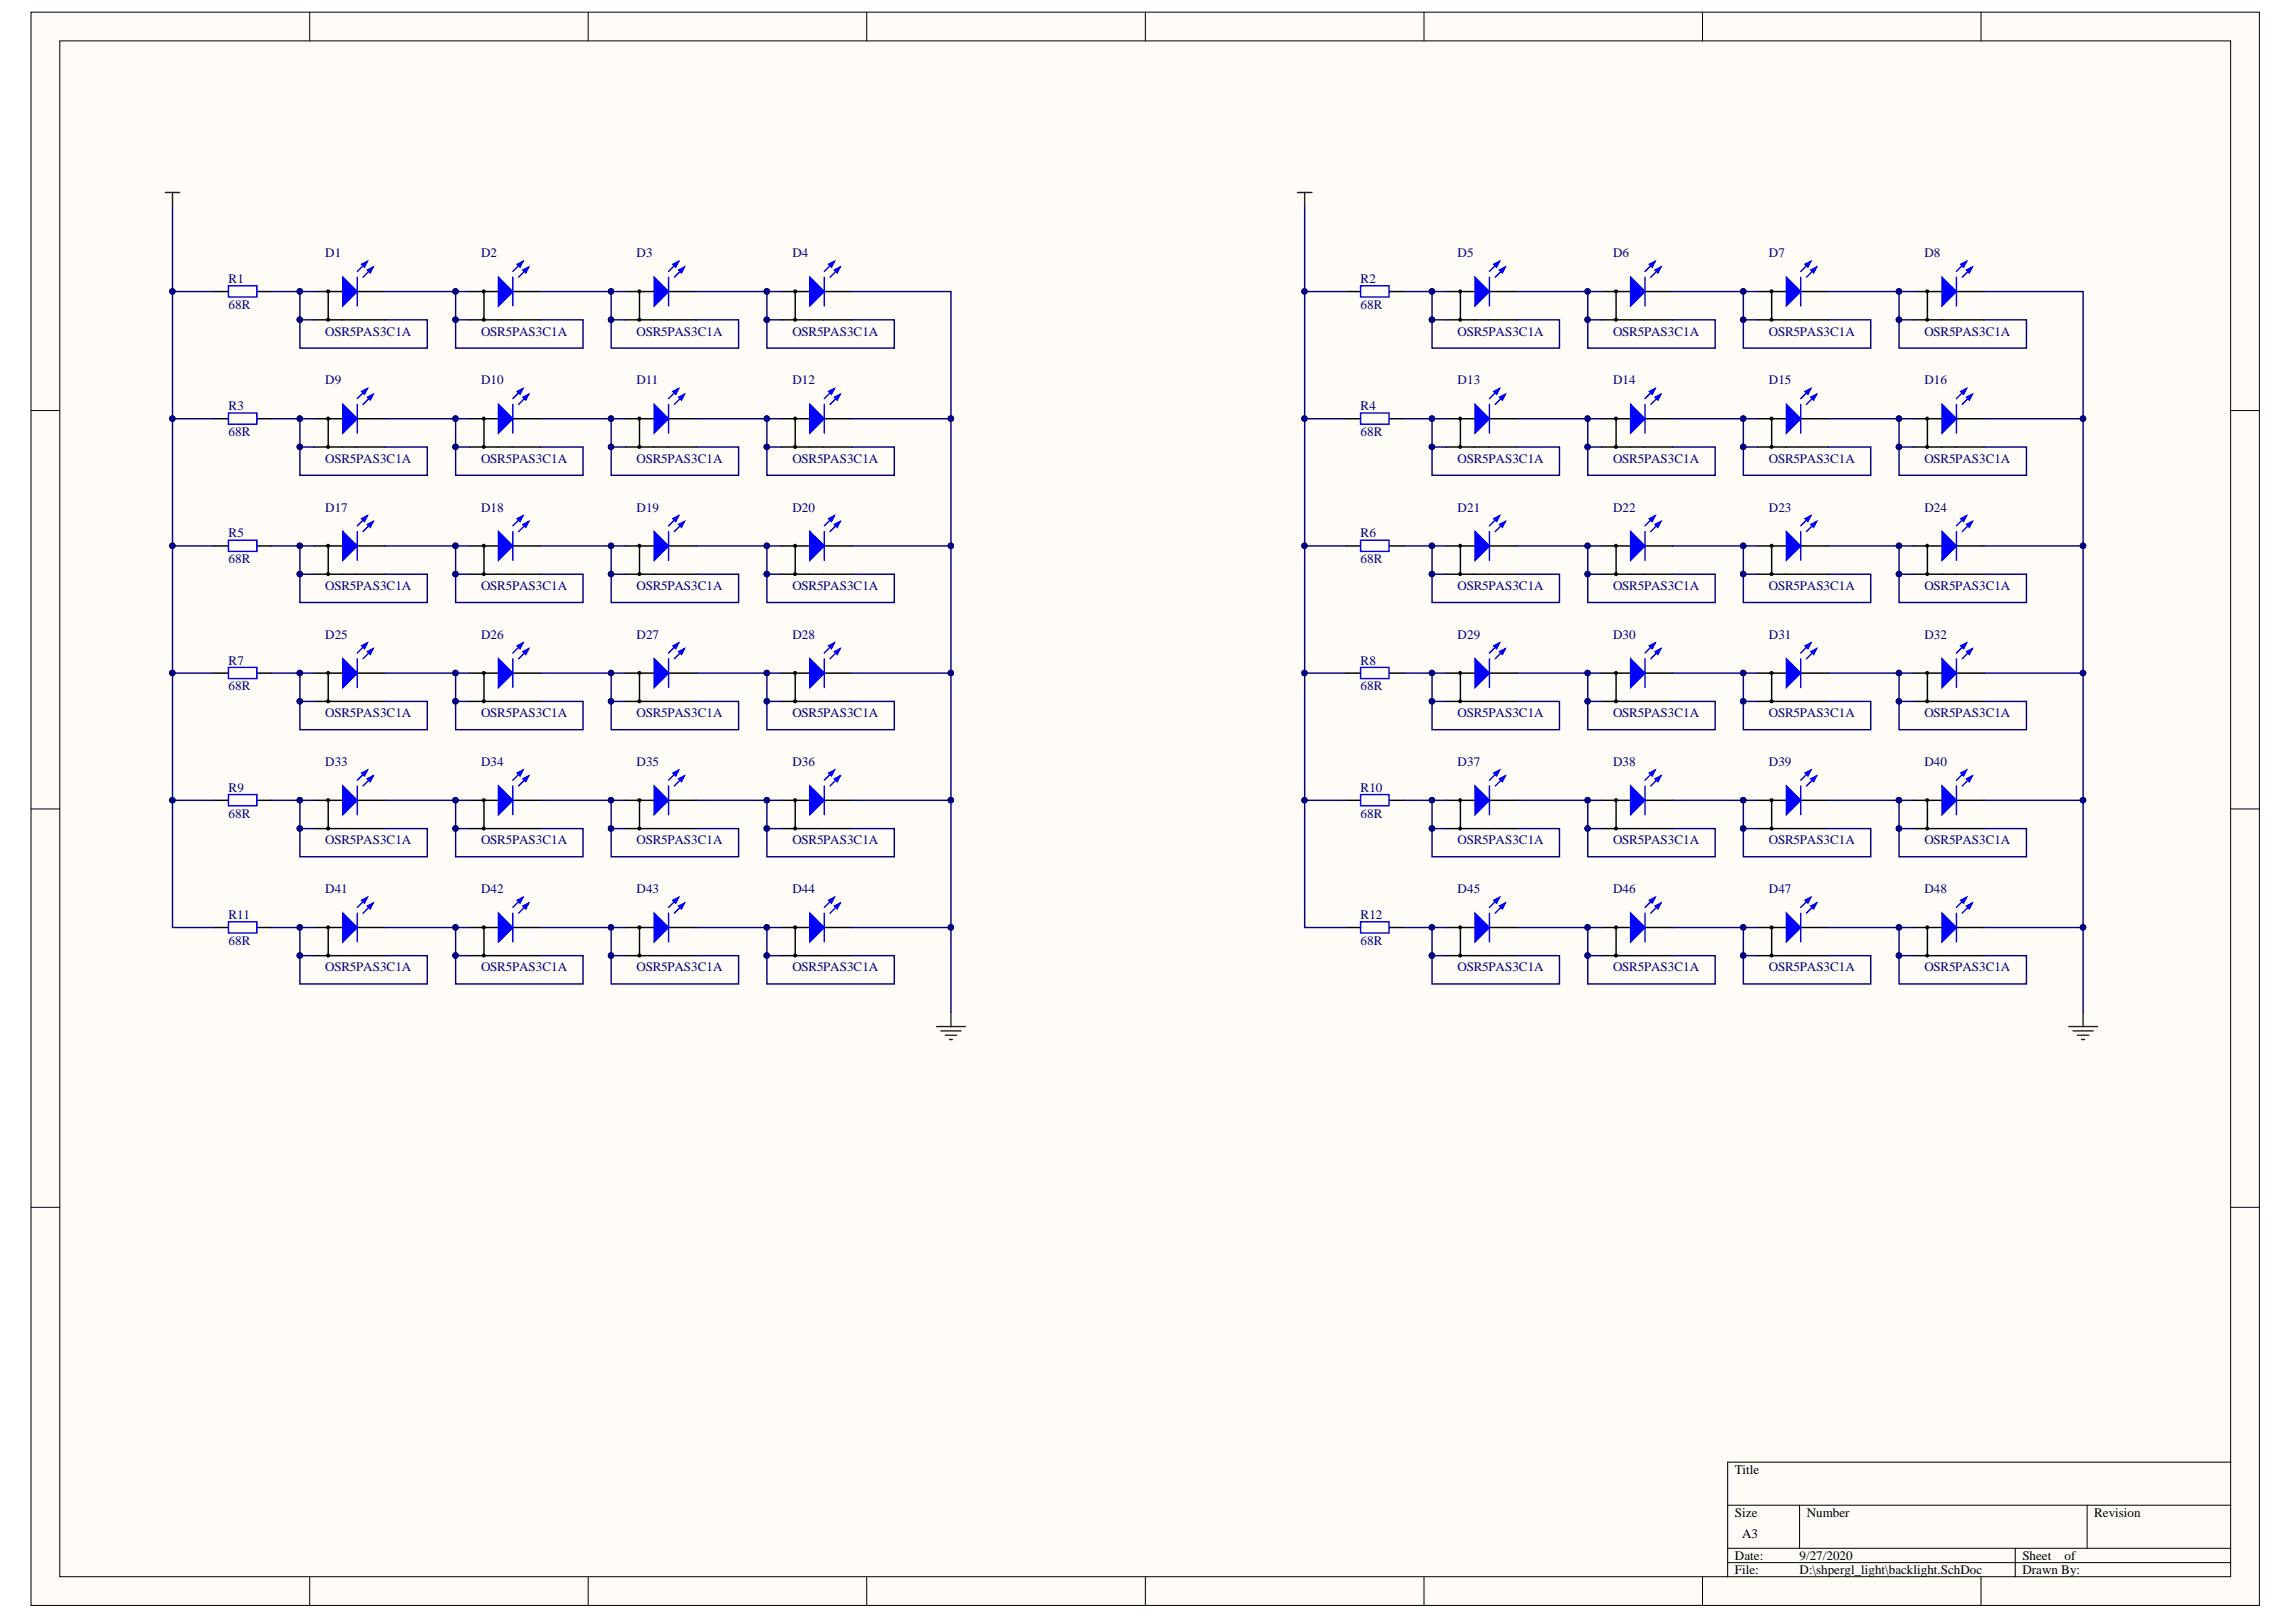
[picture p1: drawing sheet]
<svg xmlns="http://www.w3.org/2000/svg" width="297mm" height="210mm" viewBox="0 0 297 210" stroke-linecap="round" stroke-linejoin="round" font-family="sans-serif">
<defs><g id="words">
<g font-size="1.7" fill="#000080">
<text x="42.1" y="33.3">D1</text>
<text x="62.2" y="33.3">D2</text>
<text x="82.4" y="33.3">D3</text>
<text x="102.5" y="33.3">D4</text>
<text x="188.6" y="33.3">D5</text>
<text x="208.7" y="33.3">D6</text>
<text x="228.8" y="33.3">D7</text>
<text x="249" y="33.3">D8</text>
<text x="29.6" y="40">68R</text>
<text x="29.6" y="36.6">R1</text>
<text x="176" y="40">68R</text>
<text x="176" y="36.6">R2</text>
<text x="42.1" y="43.5">OSR5PAS3C1A</text>
<text x="62.2" y="43.5">OSR5PAS3C1A</text>
<text x="82.4" y="43.5">OSR5PAS3C1A</text>
<text x="102.5" y="43.5">OSR5PAS3C1A</text>
<text x="188.6" y="43.5">OSR5PAS3C1A</text>
<text x="208.7" y="43.5">OSR5PAS3C1A</text>
<text x="228.8" y="43.5">OSR5PAS3C1A</text>
<text x="249" y="43.5">OSR5PAS3C1A</text>
<text x="29.6" y="53.1">R3</text>
<text x="42.1" y="49.8">D9</text>
<text x="62.2" y="49.8">D10</text>
<text x="82.4" y="49.8">D11</text>
<text x="102.5" y="49.8">D12</text>
<text x="176" y="53.1">R4</text>
<text x="188.6" y="49.8">D13</text>
<text x="208.7" y="49.8">D14</text>
<text x="228.8" y="49.8">D15</text>
<text x="249" y="49.8">D16</text>
<text x="29.6" y="56.4">68R</text>
<text x="42.1" y="59.9">OSR5PAS3C1A</text>
<text x="62.2" y="59.9">OSR5PAS3C1A</text>
<text x="82.4" y="59.9">OSR5PAS3C1A</text>
<text x="102.5" y="59.9">OSR5PAS3C1A</text>
<text x="176" y="56.4">68R</text>
<text x="188.6" y="59.9">OSR5PAS3C1A</text>
<text x="208.7" y="59.9">OSR5PAS3C1A</text>
<text x="228.8" y="59.9">OSR5PAS3C1A</text>
<text x="249" y="59.9">OSR5PAS3C1A</text>
<text x="29.6" y="69.5">R5</text>
<text x="42.1" y="66.2">D17</text>
<text x="62.2" y="66.2">D18</text>
<text x="82.4" y="66.2">D19</text>
<text x="102.5" y="66.2">D20</text>
<text x="176" y="69.5">R6</text>
<text x="188.6" y="66.2">D21</text>
<text x="208.7" y="66.2">D22</text>
<text x="228.8" y="66.2">D23</text>
<text x="249" y="66.2">D24</text>
<text x="29.6" y="72.9">68R</text>
<text x="42.1" y="76.4">OSR5PAS3C1A</text>
<text x="62.2" y="76.4">OSR5PAS3C1A</text>
<text x="82.4" y="76.4">OSR5PAS3C1A</text>
<text x="102.5" y="76.4">OSR5PAS3C1A</text>
<text x="176" y="72.9">68R</text>
<text x="188.6" y="76.4">OSR5PAS3C1A</text>
<text x="208.7" y="76.4">OSR5PAS3C1A</text>
<text x="228.8" y="76.4">OSR5PAS3C1A</text>
<text x="249" y="76.4">OSR5PAS3C1A</text>
<text x="42.1" y="82.7">D25</text>
<text x="62.2" y="82.7">D26</text>
<text x="82.4" y="82.7">D27</text>
<text x="102.5" y="82.7">D28</text>
<text x="188.6" y="82.7">D29</text>
<text x="208.7" y="82.7">D30</text>
<text x="228.8" y="82.7">D31</text>
<text x="249" y="82.7">D32</text>
<text x="29.6" y="89.3">68R</text>
<text x="29.6" y="86">R7</text>
<text x="176" y="89.3">68R</text>
<text x="176" y="86">R8</text>
<text x="42.1" y="92.8">OSR5PAS3C1A</text>
<text x="62.2" y="92.8">OSR5PAS3C1A</text>
<text x="82.4" y="92.8">OSR5PAS3C1A</text>
<text x="102.5" y="92.8">OSR5PAS3C1A</text>
<text x="188.6" y="92.8">OSR5PAS3C1A</text>
<text x="208.7" y="92.8">OSR5PAS3C1A</text>
<text x="228.8" y="92.8">OSR5PAS3C1A</text>
<text x="249" y="92.8">OSR5PAS3C1A</text>
<text x="42.1" y="99.1">D33</text>
<text x="62.2" y="99.1">D34</text>
<text x="82.4" y="99.1">D35</text>
<text x="102.5" y="99.1">D36</text>
<text x="188.6" y="99.1">D37</text>
<text x="208.7" y="99.1">D38</text>
<text x="228.8" y="99.1">D39</text>
<text x="249" y="99.1">D40</text>
<text x="29.6" y="105.8">68R</text>
<text x="29.6" y="102.5">R9</text>
<text x="176" y="105.8">68R</text>
<text x="176" y="102.5">R10</text>
<text x="42.1" y="109.3">OSR5PAS3C1A</text>
<text x="62.2" y="109.3">OSR5PAS3C1A</text>
<text x="82.4" y="109.3">OSR5PAS3C1A</text>
<text x="102.5" y="109.3">OSR5PAS3C1A</text>
<text x="188.6" y="109.3">OSR5PAS3C1A</text>
<text x="208.7" y="109.3">OSR5PAS3C1A</text>
<text x="228.8" y="109.3">OSR5PAS3C1A</text>
<text x="249" y="109.3">OSR5PAS3C1A</text>
<text x="29.6" y="118.9">R11</text>
<text x="42.1" y="115.6">D41</text>
<text x="62.2" y="115.6">D42</text>
<text x="82.4" y="115.6">D43</text>
<text x="102.5" y="115.6">D44</text>
<text x="176" y="118.9">R12</text>
<text x="188.6" y="115.6">D45</text>
<text x="208.7" y="115.6">D46</text>
<text x="228.8" y="115.6">D47</text>
<text x="249" y="115.6">D48</text>
<text x="29.6" y="122.3">68R</text>
<text x="42.1" y="125.7">OSR5PAS3C1A</text>
<text x="62.2" y="125.7">OSR5PAS3C1A</text>
<text x="82.4" y="125.7">OSR5PAS3C1A</text>
<text x="102.5" y="125.7">OSR5PAS3C1A</text>
<text x="176" y="122.3">68R</text>
<text x="188.6" y="125.7">OSR5PAS3C1A</text>
<text x="208.7" y="125.7">OSR5PAS3C1A</text>
<text x="228.8" y="125.7">OSR5PAS3C1A</text>
<text x="249" y="125.7">OSR5PAS3C1A</text>
</g>
<g font-size="1.7">
<text x="224.5" y="190.7">Title</text>
<text x="224.5" y="196.3">Size</text>
<text x="233.7" y="196.3">Number</text>
<text x="270.9" y="196.3">Revision</text>
<text x="224.5" y="201.8">Date:</text>
<text x="224.5" y="203.7">File:</text>
<text x="225.4" y="199.1">A3</text>
<text x="232.8" y="201.8">9/27/2020</text>
<text x="232.8" y="203.7">D:\shpergl_light\backlight.SchDoc</text>
<text x="261.6" y="201.8">Sheet</text>
<text x="261.6" y="203.7">Drawn By:</text>
<text x="267.1" y="201.8">of</text>
</g>
</g></defs>
<g fill="#fffcf8" stroke="#000" stroke-width=".13">
<path d="M4 1.6h288.3v206.2h-288.3z"/>
<path d="M7.7 5.3h280.9v198.7h-280.9z"/>
</g>
<g fill="none" stroke="#000" stroke-width=".13">
<path d="M40.1 1.6v3.7M76.1 1.6v3.7M112.1 1.6v3.7M148.2 1.6v3.7M184.2 1.6v3.7M220.3 1.6v3.7M256.3 1.6v3.7M4 53.1h3.7M288.6 53.1h3.7M4 104.7h3.7M288.6 104.7h3.7M4 156.2h3.7"/>
<path d="M288.6 156.2h3.7M223.5 194.8h65.1M232.8 194.8v5.6M270 194.8v5.6M288.6 189.2h-65.1v14.9M40.1 204.1v3.7M76.1 204.1v3.7M112.1 204.1v3.7M148.2 204.1v3.7M184.2 204.1v3.7M220.3 204.1v3.7M223.5 200.4h65.1"/>
<path d="M223.5 202.2h65.1M256.3 204.1v3.7M260.7 200.4v3.7"/>
</g>
<path d="M40.6 37.7h3.7M46.1 37.7h3.7" fill="none" stroke="#000" stroke-width=".19"/>
<path d="M44.4 35.9l1.8 1.8-1.8 1.9z" fill="#00f"/>
<path d="M44.4 35.9l1.8 1.8-1.8 1.9zM47.5 33.8l-1.3 1.3M48.3 34.6l-1.3 1.3" fill="none" stroke="#00f" stroke-width=".19"/>
<path d="M47.5 34.9l.8-.3-.4 .7z" fill="#00f"/>
<path d="M47.5 34.9l.8-.3-.4 .7z" fill="none" stroke="#00f" stroke-width=".19"/>
<path d="M46.8 34.2l.7-.4-.3 .8z" fill="#00f"/>
<path d="M29.6 37h3.6v1.4h-3.6zM46.2 35.9v3.7M46.8 34.2l.7-.4-.3 .8z" fill="none" stroke="#00f" stroke-width=".19"/>
<path d="M27.7 37.7h1.9M33.3 37.7h1.8M42.5 37.7v3.7M60.8 37.7h3.6M66.3 37.7h3.6M40.6 41.4h9.2" fill="none" stroke="#000" stroke-width=".19"/>
<g fill="#000" stroke="#000" stroke-width=".19">
<circle cx="42.4" cy="37.7" r=".17"/>
<circle cx="42.4" cy="41.4" r=".17"/>
</g>
<path d="M64.5 35.9l1.8 1.8-1.8 1.9z" fill="#00f"/>
<path d="M64.5 35.9l1.8 1.8-1.8 1.9zM67.7 33.8l-1.4 1.3M68.4 34.6l-1.3 1.3" fill="none" stroke="#00f" stroke-width=".19"/>
<path d="M67.7 34.9l.7-.3-.4 .7z" fill="#00f"/>
<path d="M67.7 34.9l.7-.3-.4 .7z" fill="none" stroke="#00f" stroke-width=".19"/>
<path d="M66.9 34.2l.8-.4-.4 .8z" fill="#00f"/>
<path d="M66.3 35.9v3.7M66.9 34.2l.8-.4-.4 .8z" fill="none" stroke="#00f" stroke-width=".19"/>
<path d="M62.6 37.7v3.7M80.9 37.7h3.7M86.4 37.7h3.7M60.8 41.4h9.1" fill="none" stroke="#000" stroke-width=".19"/>
<g fill="#000" stroke="#000" stroke-width=".19">
<circle cx="62.6" cy="37.7" r=".16"/>
<circle cx="62.6" cy="41.4" r=".16"/>
</g>
<path d="M84.6 35.9l1.9 1.8-1.9 1.9z" fill="#00f"/>
<path d="M84.6 35.9l1.9 1.8-1.9 1.9zM87.8 33.8l-1.3 1.3M88.5 34.6l-1.3 1.3" fill="none" stroke="#00f" stroke-width=".19"/>
<path d="M87.8 34.9l.7-.3-.3 .7z" fill="#00f"/>
<path d="M87.8 34.9l.7-.3-.3 .7z" fill="none" stroke="#00f" stroke-width=".19"/>
<path d="M87.1 34.2l.7-.4-.4 .8z" fill="#00f"/>
<path d="M86.5 35.9v3.7M87.1 34.2l.7-.4-.4 .8z" fill="none" stroke="#00f" stroke-width=".19"/>
<path d="M82.7 37.7v3.7M101.1 37.7h3.6M106.5 37.7h3.7M80.9 41.4h9.2" fill="none" stroke="#000" stroke-width=".19"/>
<g fill="#000" stroke="#000" stroke-width=".19">
<circle cx="82.7" cy="37.7" r=".17"/>
<circle cx="82.7" cy="41.4" r=".17"/>
</g>
<path d="M104.8 35.9l1.8 1.8-1.8 1.9z" fill="#00f"/>
<path d="M104.8 35.9l1.8 1.8-1.8 1.9zM107.9 33.8l-1.3 1.3M108.7 34.6l-1.3 1.3" fill="none" stroke="#00f" stroke-width=".19"/>
<path d="M107.9 34.9l.8-.3-.4 .7z" fill="#00f"/>
<path d="M107.9 34.9l.8-.3-.4 .7z" fill="none" stroke="#00f" stroke-width=".19"/>
<path d="M107.2 34.2l.7-.4-.3 .8z" fill="#00f"/>
<path d="M106.6 35.9v3.7M107.2 34.2l.7-.4-.3 .8z" fill="none" stroke="#00f" stroke-width=".19"/>
<path d="M102.9 37.7v3.7M40.6 54.2h3.7M46.1 54.2h3.7M101.1 41.4h9.1" fill="none" stroke="#000" stroke-width=".19"/>
<g fill="#000" stroke="#000" stroke-width=".19">
<circle cx="102.9" cy="37.7" r=".17"/>
<circle cx="102.9" cy="41.4" r=".17"/>
</g>
<path d="M44.4 52.3l1.8 1.9-1.8 1.8z" fill="#00f"/>
<path d="M44.4 52.3l1.8 1.9-1.8 1.8zM47.5 50.3l-1.3 1.3M48.3 51l-1.3 1.3" fill="none" stroke="#00f" stroke-width=".19"/>
<path d="M47.5 51.4l.8-.4-.4 .8z" fill="#00f"/>
<path d="M47.5 51.4l.8-.4-.4 .8z" fill="none" stroke="#00f" stroke-width=".19"/>
<path d="M46.8 50.7l.7-.4-.3 .7z" fill="#00f"/>
<path d="M29.6 53.4h3.6v1.5h-3.6zM46.2 52.3v3.7M46.8 50.7l.7-.4-.3 .7z" fill="none" stroke="#00f" stroke-width=".19"/>
<path d="M27.7 54.2h1.9M33.3 54.2h1.8M40.6 57.8h9.2M42.5 54.2v3.6M60.8 54.2h3.6M66.3 54.2h3.6" fill="none" stroke="#000" stroke-width=".19"/>
<g fill="#000" stroke="#000" stroke-width=".19">
<circle cx="42.4" cy="54.2" r=".17"/>
<circle cx="42.4" cy="57.8" r=".17"/>
</g>
<path d="M64.5 52.3l1.8 1.9-1.8 1.8z" fill="#00f"/>
<path d="M64.5 52.3l1.8 1.9-1.8 1.8zM67.7 50.3l-1.4 1.3M68.4 51l-1.3 1.3" fill="none" stroke="#00f" stroke-width=".19"/>
<path d="M67.7 51.4l.7-.4-.4 .8z" fill="#00f"/>
<path d="M67.7 51.4l.7-.4-.4 .8z" fill="none" stroke="#00f" stroke-width=".19"/>
<path d="M66.9 50.7l.8-.4-.4 .7z" fill="#00f"/>
<path d="M66.3 52.3v3.7M66.9 50.7l.8-.4-.4 .7z" fill="none" stroke="#00f" stroke-width=".19"/>
<path d="M60.8 57.8h9.1M62.6 54.2v3.6M80.9 54.2h3.7M86.4 54.2h3.7" fill="none" stroke="#000" stroke-width=".19"/>
<g fill="#000" stroke="#000" stroke-width=".19">
<circle cx="62.6" cy="54.2" r=".16"/>
<circle cx="62.6" cy="57.8" r=".16"/>
</g>
<path d="M84.6 52.3l1.9 1.9-1.9 1.8z" fill="#00f"/>
<path d="M84.6 52.3l1.9 1.9-1.9 1.8zM87.8 50.3l-1.3 1.3M88.5 51l-1.3 1.3" fill="none" stroke="#00f" stroke-width=".19"/>
<path d="M87.8 51.4l.7-.4-.3 .8z" fill="#00f"/>
<path d="M87.8 51.4l.7-.4-.3 .8z" fill="none" stroke="#00f" stroke-width=".19"/>
<path d="M87.1 50.7l.7-.4-.4 .7z" fill="#00f"/>
<path d="M86.5 52.3v3.7M87.1 50.7l.7-.4-.4 .7z" fill="none" stroke="#00f" stroke-width=".19"/>
<path d="M80.9 57.8h9.2M82.7 54.2v3.6M101.1 54.2h3.6M106.5 54.2h3.7" fill="none" stroke="#000" stroke-width=".19"/>
<g fill="#000" stroke="#000" stroke-width=".19">
<circle cx="82.7" cy="54.2" r=".17"/>
<circle cx="82.7" cy="57.8" r=".17"/>
</g>
<path d="M104.8 52.3l1.8 1.9-1.8 1.8z" fill="#00f"/>
<path d="M104.8 52.3l1.8 1.9-1.8 1.8zM107.9 50.3l-1.3 1.3M108.7 51l-1.3 1.3" fill="none" stroke="#00f" stroke-width=".19"/>
<path d="M107.9 51.4l.8-.4-.4 .8z" fill="#00f"/>
<path d="M107.9 51.4l.8-.4-.4 .8z" fill="none" stroke="#00f" stroke-width=".19"/>
<path d="M107.2 50.7l.7-.4-.3 .7z" fill="#00f"/>
<path d="M106.6 52.3v3.7M107.2 50.7l.7-.4-.3 .7z" fill="none" stroke="#00f" stroke-width=".19"/>
<path d="M101.1 57.8h9.1M102.9 54.2v3.6M40.6 70.6h3.7M46.1 70.6h3.7" fill="none" stroke="#000" stroke-width=".19"/>
<g fill="#000" stroke="#000" stroke-width=".19">
<circle cx="102.9" cy="54.2" r=".17"/>
<circle cx="102.9" cy="57.8" r=".17"/>
</g>
<path d="M44.4 68.8l1.8 1.8-1.8 1.9z" fill="#00f"/>
<path d="M44.4 68.8l1.8 1.8-1.8 1.9zM47.5 66.7l-1.3 1.3M48.3 67.5l-1.3 1.3" fill="none" stroke="#00f" stroke-width=".19"/>
<path d="M47.5 67.9l.8-.4-.4 .7z" fill="#00f"/>
<path d="M47.5 67.9l.8-.4-.4 .7z" fill="none" stroke="#00f" stroke-width=".19"/>
<path d="M46.8 67.1l.7-.4-.3 .8z" fill="#00f"/>
<path d="M29.6 69.9h3.6v1.5h-3.6zM46.2 68.8v3.7M46.8 67.1l.7-.4-.3 .8z" fill="none" stroke="#00f" stroke-width=".19"/>
<path d="M27.7 70.6h1.9M33.3 70.6h1.8M40.6 74.3h9.2M42.5 70.6v3.7M60.8 70.6h3.6M66.3 70.6h3.6" fill="none" stroke="#000" stroke-width=".19"/>
<g fill="#000" stroke="#000" stroke-width=".19">
<circle cx="42.4" cy="74.3" r=".17"/>
<circle cx="42.4" cy="70.6" r=".17"/>
</g>
<path d="M64.5 68.8l1.8 1.8-1.8 1.9z" fill="#00f"/>
<path d="M64.5 68.8l1.8 1.8-1.8 1.9zM67.7 66.7l-1.4 1.3M68.4 67.5l-1.3 1.3" fill="none" stroke="#00f" stroke-width=".19"/>
<path d="M67.7 67.9l.7-.4-.4 .7z" fill="#00f"/>
<path d="M67.7 67.9l.7-.4-.4 .7z" fill="none" stroke="#00f" stroke-width=".19"/>
<path d="M66.9 67.1l.8-.4-.4 .8z" fill="#00f"/>
<path d="M66.3 68.8v3.7M66.9 67.1l.8-.4-.4 .8z" fill="none" stroke="#00f" stroke-width=".19"/>
<path d="M60.8 74.3h9.1M62.6 70.6v3.7M80.9 70.6h3.7M86.4 70.6h3.7" fill="none" stroke="#000" stroke-width=".19"/>
<g fill="#000" stroke="#000" stroke-width=".19">
<circle cx="62.6" cy="74.3" r=".16"/>
<circle cx="62.6" cy="70.6" r=".16"/>
</g>
<path d="M84.6 68.8l1.9 1.8-1.9 1.9z" fill="#00f"/>
<path d="M84.6 68.8l1.9 1.8-1.9 1.9zM87.8 66.7l-1.3 1.3M88.5 67.5l-1.3 1.3" fill="none" stroke="#00f" stroke-width=".19"/>
<path d="M87.8 67.9l.7-.4-.3 .7z" fill="#00f"/>
<path d="M87.8 67.9l.7-.4-.3 .7z" fill="none" stroke="#00f" stroke-width=".19"/>
<path d="M87.1 67.1l.7-.4-.4 .8z" fill="#00f"/>
<path d="M86.5 68.8v3.7M87.1 67.1l.7-.4-.4 .8z" fill="none" stroke="#00f" stroke-width=".19"/>
<path d="M80.9 74.3h9.2M82.7 70.6v3.7M101.1 70.6h3.6M106.5 70.6h3.7" fill="none" stroke="#000" stroke-width=".19"/>
<g fill="#000" stroke="#000" stroke-width=".19">
<circle cx="82.7" cy="74.3" r=".17"/>
<circle cx="82.7" cy="70.6" r=".17"/>
</g>
<path d="M104.8 68.8l1.8 1.8-1.8 1.9z" fill="#00f"/>
<path d="M104.8 68.8l1.8 1.8-1.8 1.9zM107.9 66.7l-1.3 1.3M108.7 67.5l-1.3 1.3" fill="none" stroke="#00f" stroke-width=".19"/>
<path d="M107.9 67.9l.8-.4-.4 .7z" fill="#00f"/>
<path d="M107.9 67.9l.8-.4-.4 .7z" fill="none" stroke="#00f" stroke-width=".19"/>
<path d="M107.2 67.1l.7-.4-.3 .8z" fill="#00f"/>
<path d="M106.6 68.8v3.7M107.2 67.1l.7-.4-.3 .8z" fill="none" stroke="#00f" stroke-width=".19"/>
<path d="M101.1 74.3h9.1M102.9 70.6v3.7M40.6 87.1h3.7M46.1 87.1h3.7" fill="none" stroke="#000" stroke-width=".19"/>
<g fill="#000" stroke="#000" stroke-width=".19">
<circle cx="102.9" cy="74.3" r=".17"/>
<circle cx="102.9" cy="70.6" r=".17"/>
</g>
<path d="M44.4 85.3l1.8 1.8-1.8 1.9z" fill="#00f"/>
<path d="M44.4 85.3l1.8 1.8-1.8 1.9zM47.5 83.2l-1.3 1.3M48.3 84l-1.3 1.3" fill="none" stroke="#00f" stroke-width=".19"/>
<path d="M47.5 84.3l.8-.3-.4 .7z" fill="#00f"/>
<path d="M47.5 84.3l.8-.3-.4 .7z" fill="none" stroke="#00f" stroke-width=".19"/>
<path d="M46.8 83.6l.7-.4-.3 .8z" fill="#00f"/>
<path d="M29.6 86.4h3.6v1.4h-3.6zM46.2 85.3v3.7M46.8 83.6l.7-.4-.3 .8z" fill="none" stroke="#00f" stroke-width=".19"/>
<path d="M27.7 87.1h1.9M33.3 87.1h1.8M40.6 90.8h9.2M42.5 87.1v3.7M60.8 87.1h3.6M66.3 87.1h3.6" fill="none" stroke="#000" stroke-width=".19"/>
<g fill="#000" stroke="#000" stroke-width=".19">
<circle cx="42.4" cy="90.8" r=".17"/>
<circle cx="42.4" cy="87.1" r=".17"/>
</g>
<path d="M64.5 85.3l1.8 1.8-1.8 1.9z" fill="#00f"/>
<path d="M64.5 85.3l1.8 1.8-1.8 1.9zM67.7 83.2l-1.4 1.3M68.4 84l-1.3 1.3" fill="none" stroke="#00f" stroke-width=".19"/>
<path d="M67.7 84.3l.7-.3-.4 .7z" fill="#00f"/>
<path d="M67.7 84.3l.7-.3-.4 .7z" fill="none" stroke="#00f" stroke-width=".19"/>
<path d="M66.9 83.6l.8-.4-.4 .8z" fill="#00f"/>
<path d="M66.3 85.3v3.7M66.9 83.6l.8-.4-.4 .8z" fill="none" stroke="#00f" stroke-width=".19"/>
<path d="M60.8 90.8h9.1M62.6 87.1v3.7M80.9 87.1h3.7M86.4 87.1h3.7" fill="none" stroke="#000" stroke-width=".19"/>
<g fill="#000" stroke="#000" stroke-width=".19">
<circle cx="62.6" cy="90.8" r=".16"/>
<circle cx="62.6" cy="87.1" r=".16"/>
</g>
<path d="M84.6 85.3l1.9 1.8-1.9 1.9z" fill="#00f"/>
<path d="M84.6 85.3l1.9 1.8-1.9 1.9zM87.8 83.2l-1.3 1.3M88.5 84l-1.3 1.3" fill="none" stroke="#00f" stroke-width=".19"/>
<path d="M87.8 84.3l.7-.3-.3 .7z" fill="#00f"/>
<path d="M87.8 84.3l.7-.3-.3 .7z" fill="none" stroke="#00f" stroke-width=".19"/>
<path d="M87.1 83.6l.7-.4-.4 .8z" fill="#00f"/>
<path d="M86.5 85.3v3.7M87.1 83.6l.7-.4-.4 .8z" fill="none" stroke="#00f" stroke-width=".19"/>
<path d="M80.9 90.8h9.2M82.7 87.1v3.7M101.1 87.1h3.6M106.5 87.1h3.7" fill="none" stroke="#000" stroke-width=".19"/>
<g fill="#000" stroke="#000" stroke-width=".19">
<circle cx="82.7" cy="90.8" r=".17"/>
<circle cx="82.7" cy="87.1" r=".17"/>
</g>
<path d="M104.8 85.3l1.8 1.8-1.8 1.9z" fill="#00f"/>
<path d="M104.8 85.3l1.8 1.8-1.8 1.9zM107.9 83.2l-1.3 1.3M108.7 84l-1.3 1.3" fill="none" stroke="#00f" stroke-width=".19"/>
<path d="M107.9 84.3l.8-.3-.4 .7z" fill="#00f"/>
<path d="M107.9 84.3l.8-.3-.4 .7z" fill="none" stroke="#00f" stroke-width=".19"/>
<path d="M107.2 83.6l.7-.4-.3 .8z" fill="#00f"/>
<path d="M106.6 85.3v3.7M107.2 83.6l.7-.4-.3 .8z" fill="none" stroke="#00f" stroke-width=".19"/>
<path d="M101.1 90.8h9.1M102.9 87.1v3.7M40.6 103.6h3.7M46.1 103.6h3.7" fill="none" stroke="#000" stroke-width=".19"/>
<g fill="#000" stroke="#000" stroke-width=".19">
<circle cx="102.9" cy="90.8" r=".17"/>
<circle cx="102.9" cy="87.1" r=".17"/>
</g>
<path d="M44.4 101.7l1.8 1.9-1.8 1.8z" fill="#00f"/>
<path d="M47.5 99.7l-1.3 1.3M44.4 101.7l1.8 1.9-1.8 1.8zM48.3 100.4l-1.3 1.3" fill="none" stroke="#00f" stroke-width=".19"/>
<path d="M47.5 100.8l.8-.4-.4 .8z" fill="#00f"/>
<path d="M47.5 100.8l.8-.4-.4 .8z" fill="none" stroke="#00f" stroke-width=".19"/>
<path d="M46.8 100l.7-.3-.3 .7z" fill="#00f"/>
<path d="M29.6 102.8h3.6v1.5h-3.6zM46.2 101.7v3.7M46.8 100l.7-.3-.3 .7z" fill="none" stroke="#00f" stroke-width=".19"/>
<path d="M27.7 103.6h1.9M33.3 103.6h1.8M40.6 107.2h9.2M42.5 103.6v3.6M60.8 103.6h3.6M66.3 103.6h3.6" fill="none" stroke="#000" stroke-width=".19"/>
<g fill="#000" stroke="#000" stroke-width=".19">
<circle cx="42.4" cy="103.6" r=".17"/>
<circle cx="42.4" cy="107.2" r=".17"/>
</g>
<path d="M64.5 101.7l1.8 1.9-1.8 1.8z" fill="#00f"/>
<path d="M67.7 99.7l-1.4 1.3M64.5 101.7l1.8 1.9-1.8 1.8zM68.4 100.4l-1.3 1.3" fill="none" stroke="#00f" stroke-width=".19"/>
<path d="M67.7 100.8l.7-.4-.4 .8z" fill="#00f"/>
<path d="M67.7 100.8l.7-.4-.4 .8z" fill="none" stroke="#00f" stroke-width=".19"/>
<path d="M66.9 100l.8-.3-.4 .7z" fill="#00f"/>
<path d="M66.3 101.7v3.7M66.9 100l.8-.3-.4 .7z" fill="none" stroke="#00f" stroke-width=".19"/>
<path d="M60.8 107.2h9.1M62.6 103.6v3.6M80.9 103.6h3.7M86.4 103.6h3.7" fill="none" stroke="#000" stroke-width=".19"/>
<g fill="#000" stroke="#000" stroke-width=".19">
<circle cx="62.6" cy="103.6" r=".16"/>
<circle cx="62.6" cy="107.2" r=".16"/>
</g>
<path d="M84.6 101.7l1.9 1.9-1.9 1.8z" fill="#00f"/>
<path d="M87.8 99.7l-1.3 1.3M84.6 101.7l1.9 1.9-1.9 1.8zM88.5 100.4l-1.3 1.3" fill="none" stroke="#00f" stroke-width=".19"/>
<path d="M87.8 100.8l.7-.4-.3 .8z" fill="#00f"/>
<path d="M87.8 100.8l.7-.4-.3 .8z" fill="none" stroke="#00f" stroke-width=".19"/>
<path d="M87.1 100l.7-.3-.4 .7z" fill="#00f"/>
<path d="M86.5 101.7v3.7M87.1 100l.7-.3-.4 .7z" fill="none" stroke="#00f" stroke-width=".19"/>
<path d="M80.9 107.2h9.2M82.7 103.6v3.6M101.1 103.6h3.6M106.5 103.6h3.7" fill="none" stroke="#000" stroke-width=".19"/>
<g fill="#000" stroke="#000" stroke-width=".19">
<circle cx="82.7" cy="103.6" r=".17"/>
<circle cx="82.7" cy="107.2" r=".17"/>
</g>
<path d="M104.8 101.7l1.8 1.9-1.8 1.8z" fill="#00f"/>
<path d="M107.9 99.7l-1.3 1.3M104.8 101.7l1.8 1.9-1.8 1.8zM108.7 100.4l-1.3 1.3" fill="none" stroke="#00f" stroke-width=".19"/>
<path d="M107.9 100.8l.8-.4-.4 .8z" fill="#00f"/>
<path d="M107.9 100.8l.8-.4-.4 .8z" fill="none" stroke="#00f" stroke-width=".19"/>
<path d="M107.2 100l.7-.3-.3 .7z" fill="#00f"/>
<path d="M106.6 101.7v3.7M107.2 100l.7-.3-.3 .7z" fill="none" stroke="#00f" stroke-width=".19"/>
<path d="M101.1 107.2h9.1M102.9 103.6v3.6M40.6 120h3.7M46.1 120h3.7" fill="none" stroke="#000" stroke-width=".19"/>
<g fill="#000" stroke="#000" stroke-width=".19">
<circle cx="102.9" cy="103.6" r=".17"/>
<circle cx="102.9" cy="107.2" r=".17"/>
</g>
<path d="M44.4 118.2l1.8 1.8-1.8 1.9z" fill="#00f"/>
<path d="M44.4 118.2l1.8 1.8-1.8 1.9zM47.5 116.1l-1.3 1.3M48.3 116.9l-1.3 1.3" fill="none" stroke="#00f" stroke-width=".19"/>
<path d="M47.5 117.2l.8-.3-.4 .7z" fill="#00f"/>
<path d="M47.5 117.2l.8-.3-.4 .7z" fill="none" stroke="#00f" stroke-width=".19"/>
<path d="M46.8 116.5l.7-.4-.3 .8z" fill="#00f"/>
<path d="M29.6 119.3h3.6v1.4h-3.6zM46.2 118.2v3.7M46.8 116.5l.7-.4-.3 .8z" fill="none" stroke="#00f" stroke-width=".19"/>
<path d="M27.7 120h1.9M33.3 120h1.8M40.6 123.7h9.2M42.5 120v3.7M60.8 120h3.6M66.3 120h3.6" fill="none" stroke="#000" stroke-width=".19"/>
<g fill="#000" stroke="#000" stroke-width=".19">
<circle cx="42.4" cy="120" r=".17"/>
<circle cx="42.4" cy="123.7" r=".17"/>
</g>
<path d="M64.5 118.2l1.8 1.8-1.8 1.9z" fill="#00f"/>
<path d="M64.5 118.2l1.8 1.8-1.8 1.9zM67.7 116.1l-1.4 1.3M68.4 116.9l-1.3 1.3" fill="none" stroke="#00f" stroke-width=".19"/>
<path d="M67.7 117.2l.7-.3-.4 .7z" fill="#00f"/>
<path d="M67.7 117.2l.7-.3-.4 .7z" fill="none" stroke="#00f" stroke-width=".19"/>
<path d="M66.9 116.5l.8-.4-.4 .8z" fill="#00f"/>
<path d="M66.3 118.2v3.7M66.9 116.5l.8-.4-.4 .8z" fill="none" stroke="#00f" stroke-width=".19"/>
<path d="M60.8 123.7h9.1M62.6 120v3.7M80.9 120h3.7M86.4 120h3.7" fill="none" stroke="#000" stroke-width=".19"/>
<g fill="#000" stroke="#000" stroke-width=".19">
<circle cx="62.6" cy="120" r=".16"/>
<circle cx="62.6" cy="123.7" r=".16"/>
</g>
<path d="M84.6 118.2l1.9 1.8-1.9 1.9z" fill="#00f"/>
<path d="M84.6 118.2l1.9 1.8-1.9 1.9zM87.8 116.1l-1.3 1.3M88.5 116.9l-1.3 1.3" fill="none" stroke="#00f" stroke-width=".19"/>
<path d="M87.8 117.2l.7-.3-.3 .7z" fill="#00f"/>
<path d="M87.8 117.2l.7-.3-.3 .7z" fill="none" stroke="#00f" stroke-width=".19"/>
<path d="M87.1 116.5l.7-.4-.4 .8z" fill="#00f"/>
<path d="M86.5 118.2v3.7M87.1 116.5l.7-.4-.4 .8z" fill="none" stroke="#00f" stroke-width=".19"/>
<path d="M80.9 123.7h9.2M82.7 120v3.7M101.1 120h3.6M106.5 120h3.7" fill="none" stroke="#000" stroke-width=".19"/>
<g fill="#000" stroke="#000" stroke-width=".19">
<circle cx="82.7" cy="123.7" r=".17"/>
<circle cx="82.7" cy="120" r=".17"/>
</g>
<path d="M104.8 118.2l1.8 1.8-1.8 1.9z" fill="#00f"/>
<path d="M104.8 118.2l1.8 1.8-1.8 1.9zM107.9 116.1l-1.3 1.3M108.7 116.9l-1.3 1.3" fill="none" stroke="#00f" stroke-width=".19"/>
<path d="M107.9 117.2l.8-.3-.4 .7z" fill="#00f"/>
<path d="M107.9 117.2l.8-.3-.4 .7z" fill="none" stroke="#00f" stroke-width=".19"/>
<path d="M107.2 116.5l.7-.4-.3 .8z" fill="#00f"/>
<path d="M106.6 118.2v3.7M107.2 116.5l.7-.4-.3 .8z" fill="none" stroke="#00f" stroke-width=".19"/>
<path d="M187.1 37.7h3.7M192.6 37.7h3.7M101.1 123.7h9.1M102.9 120v3.7" fill="none" stroke="#000" stroke-width=".19"/>
<g fill="#000" stroke="#000" stroke-width=".19">
<circle cx="102.9" cy="123.7" r=".17"/>
<circle cx="102.9" cy="120" r=".17"/>
</g>
<path d="M21.4 24.9h1.8M22.3 24.9v1.9M167.9 24.9h1.8M168.8 24.9v1.9M121.2 132.8h3.7M121.7 133.4h2.6M122.3 134h1.5M122.8 134.5h.4M123 131v1.8" fill="none" stroke="#800000" stroke-width=".19"/>
<path d="M190.8 35.9l1.9 1.8-1.9 1.9z" fill="#00f"/>
<path d="M190.8 35.9l1.9 1.8-1.9 1.9zM194 33.8l-1.3 1.3M194.7 34.6l-1.3 1.3" fill="none" stroke="#00f" stroke-width=".19"/>
<path d="M194 34.9l.7-.3-.3 .7z" fill="#00f"/>
<path d="M194 34.9l.7-.3-.3 .7z" fill="none" stroke="#00f" stroke-width=".19"/>
<path d="M193.2 34.2l.8-.4-.4 .8z" fill="#00f"/>
<path d="M176 37h3.7v1.4h-3.7zM192.7 35.9v3.7M193.2 34.2l.8-.4-.4 .8z" fill="none" stroke="#00f" stroke-width=".19"/>
<path d="M174.2 37.7h1.8M179.7 37.7h1.9M188.9 37.7v3.7M207.2 37.7h3.7M212.7 37.7h3.7M187.1 41.4h9.2" fill="none" stroke="#000" stroke-width=".19"/>
<g fill="#000" stroke="#000" stroke-width=".19">
<circle cx="188.9" cy="37.7" r=".16"/>
<circle cx="188.9" cy="41.4" r=".16"/>
</g>
<path d="M211 35.9l1.8 1.8-1.8 1.9z" fill="#00f"/>
<path d="M211 35.9l1.8 1.8-1.8 1.9zM214.1 33.8l-1.3 1.3M214.9 34.6l-1.3 1.3" fill="none" stroke="#00f" stroke-width=".19"/>
<path d="M214.1 34.9l.8-.3-.4 .7z" fill="#00f"/>
<path d="M214.1 34.9l.8-.3-.4 .7z" fill="none" stroke="#00f" stroke-width=".19"/>
<path d="M213.4 34.2l.7-.4-.4 .8z" fill="#00f"/>
<path d="M212.8 35.9v3.7M213.4 34.2l.7-.4-.4 .8z" fill="none" stroke="#00f" stroke-width=".19"/>
<path d="M209.1 37.7v3.7M227.4 37.7h3.6M232.9 37.7h3.6M207.2 41.4h9.2" fill="none" stroke="#000" stroke-width=".19"/>
<g fill="#000" stroke="#000" stroke-width=".19">
<circle cx="209.1" cy="37.7" r=".17"/>
<circle cx="209.1" cy="41.4" r=".17"/>
</g>
<path d="M231.1 35.9l1.9 1.8-1.9 1.9z" fill="#00f"/>
<path d="M231.1 35.9l1.9 1.8-1.9 1.9zM234.3 33.8l-1.3 1.3M235 34.6l-1.3 1.3" fill="none" stroke="#00f" stroke-width=".19"/>
<path d="M234.3 34.9l.7-.3-.4 .7z" fill="#00f"/>
<path d="M234.3 34.9l.7-.3-.4 .7z" fill="none" stroke="#00f" stroke-width=".19"/>
<path d="M233.5 34.2l.8-.4-.4 .8z" fill="#00f"/>
<path d="M233 35.9v3.7M233.5 34.2l.8-.4-.4 .8z" fill="none" stroke="#00f" stroke-width=".19"/>
<path d="M229.2 37.7v3.7M247.5 37.7h3.7M253 37.7h3.7M227.4 41.4h9.1" fill="none" stroke="#000" stroke-width=".19"/>
<g fill="#000" stroke="#000" stroke-width=".19">
<circle cx="229.2" cy="37.7" r=".17"/>
<circle cx="229.2" cy="41.4" r=".17"/>
</g>
<path d="M251.2 35.9l1.9 1.8-1.9 1.9z" fill="#00f"/>
<path d="M251.2 35.9l1.9 1.8-1.9 1.9zM254.4 33.8l-1.3 1.3M255.2 34.6l-1.3 1.3" fill="none" stroke="#00f" stroke-width=".19"/>
<path d="M254.4 34.9l.8-.3-.4 .7z" fill="#00f"/>
<path d="M254.4 34.9l.8-.3-.4 .7z" fill="none" stroke="#00f" stroke-width=".19"/>
<path d="M253.7 34.2l.7-.4-.4 .8z" fill="#00f"/>
<path d="M253.1 35.9v3.7M253.7 34.2l.7-.4-.4 .8z" fill="none" stroke="#00f" stroke-width=".19"/>
<path d="M249.4 37.7v3.7M187.1 54.2h3.7M192.6 54.2h3.7M247.5 41.4h9.2" fill="none" stroke="#000" stroke-width=".19"/>
<g fill="#000" stroke="#000" stroke-width=".19">
<circle cx="249.3" cy="37.7" r=".16"/>
<circle cx="249.3" cy="41.4" r=".16"/>
</g>
<path d="M190.8 52.3l1.9 1.9-1.9 1.8z" fill="#00f"/>
<path d="M190.8 52.3l1.9 1.9-1.9 1.8zM194 50.3l-1.3 1.3M194.7 51l-1.3 1.3" fill="none" stroke="#00f" stroke-width=".19"/>
<path d="M194 51.4l.7-.4-.3 .8z" fill="#00f"/>
<path d="M194 51.4l.7-.4-.3 .8z" fill="none" stroke="#00f" stroke-width=".19"/>
<path d="M193.2 50.7l.8-.4-.4 .7z" fill="#00f"/>
<path d="M176 53.4h3.7v1.5h-3.7zM192.7 52.3v3.7M193.2 50.7l.8-.4-.4 .7z" fill="none" stroke="#00f" stroke-width=".19"/>
<path d="M174.2 54.2h1.8M179.7 54.2h1.9M187.1 57.8h9.2M188.9 54.2v3.6M207.2 54.2h3.7M212.7 54.2h3.7" fill="none" stroke="#000" stroke-width=".19"/>
<g fill="#000" stroke="#000" stroke-width=".19">
<circle cx="188.9" cy="54.2" r=".16"/>
<circle cx="188.9" cy="57.8" r=".16"/>
</g>
<path d="M211 52.3l1.8 1.9-1.8 1.8z" fill="#00f"/>
<path d="M211 52.3l1.8 1.9-1.8 1.8zM214.1 50.3l-1.3 1.3M214.9 51l-1.3 1.3" fill="none" stroke="#00f" stroke-width=".19"/>
<path d="M214.1 51.4l.8-.4-.4 .8z" fill="#00f"/>
<path d="M214.1 51.4l.8-.4-.4 .8z" fill="none" stroke="#00f" stroke-width=".19"/>
<path d="M213.4 50.7l.7-.4-.4 .7z" fill="#00f"/>
<path d="M212.8 52.3v3.7M213.4 50.7l.7-.4-.4 .7z" fill="none" stroke="#00f" stroke-width=".19"/>
<path d="M207.2 57.8h9.2M209.1 54.2v3.6M227.4 54.2h3.6M232.9 54.2h3.6" fill="none" stroke="#000" stroke-width=".19"/>
<g fill="#000" stroke="#000" stroke-width=".19">
<circle cx="209.1" cy="54.2" r=".17"/>
<circle cx="209.1" cy="57.8" r=".17"/>
</g>
<path d="M231.1 52.3l1.9 1.9-1.9 1.8z" fill="#00f"/>
<path d="M231.1 52.3l1.9 1.9-1.9 1.8zM234.3 50.3l-1.3 1.3M235 51l-1.3 1.3" fill="none" stroke="#00f" stroke-width=".19"/>
<path d="M234.3 51.4l.7-.4-.4 .8z" fill="#00f"/>
<path d="M234.3 51.4l.7-.4-.4 .8z" fill="none" stroke="#00f" stroke-width=".19"/>
<path d="M233.5 50.7l.8-.4-.4 .7z" fill="#00f"/>
<path d="M233 52.3v3.7M233.5 50.7l.8-.4-.4 .7z" fill="none" stroke="#00f" stroke-width=".19"/>
<path d="M227.4 57.8h9.1M229.2 54.2v3.6M247.5 54.2h3.7M253 54.2h3.7" fill="none" stroke="#000" stroke-width=".19"/>
<g fill="#000" stroke="#000" stroke-width=".19">
<circle cx="229.2" cy="54.2" r=".17"/>
<circle cx="229.2" cy="57.8" r=".17"/>
</g>
<path d="M251.2 52.3l1.9 1.9-1.9 1.8z" fill="#00f"/>
<path d="M251.2 52.3l1.9 1.9-1.9 1.8zM254.4 50.3l-1.3 1.3M255.2 51l-1.3 1.3" fill="none" stroke="#00f" stroke-width=".19"/>
<path d="M254.4 51.4l.8-.4-.4 .8z" fill="#00f"/>
<path d="M254.4 51.4l.8-.4-.4 .8z" fill="none" stroke="#00f" stroke-width=".19"/>
<path d="M253.7 50.7l.7-.4-.4 .7z" fill="#00f"/>
<path d="M253.1 52.3v3.7M253.7 50.7l.7-.4-.4 .7z" fill="none" stroke="#00f" stroke-width=".19"/>
<path d="M247.5 57.8h9.2M249.4 54.2v3.6M187.1 70.6h3.7M192.6 70.6h3.7" fill="none" stroke="#000" stroke-width=".19"/>
<g fill="#000" stroke="#000" stroke-width=".19">
<circle cx="249.3" cy="54.2" r=".16"/>
<circle cx="249.3" cy="57.8" r=".16"/>
</g>
<path d="M190.8 68.8l1.9 1.8-1.9 1.9z" fill="#00f"/>
<path d="M190.8 68.8l1.9 1.8-1.9 1.9zM194 66.7l-1.3 1.3M194.7 67.5l-1.3 1.3" fill="none" stroke="#00f" stroke-width=".19"/>
<path d="M194 67.9l.7-.4-.3 .7z" fill="#00f"/>
<path d="M194 67.9l.7-.4-.3 .7z" fill="none" stroke="#00f" stroke-width=".19"/>
<path d="M193.2 67.1l.8-.4-.4 .8z" fill="#00f"/>
<path d="M176 69.9h3.7v1.5h-3.7zM192.7 68.8v3.7M193.2 67.1l.8-.4-.4 .8z" fill="none" stroke="#00f" stroke-width=".19"/>
<path d="M174.2 70.6h1.8M179.7 70.6h1.9M187.1 74.3h9.2M188.9 70.6v3.7M207.2 70.6h3.7M212.7 70.6h3.7" fill="none" stroke="#000" stroke-width=".19"/>
<g fill="#000" stroke="#000" stroke-width=".19">
<circle cx="188.9" cy="74.3" r=".16"/>
<circle cx="188.9" cy="70.6" r=".16"/>
</g>
<path d="M211 68.8l1.8 1.8-1.8 1.9z" fill="#00f"/>
<path d="M211 68.8l1.8 1.8-1.8 1.9zM214.1 66.7l-1.3 1.3M214.9 67.5l-1.3 1.3" fill="none" stroke="#00f" stroke-width=".19"/>
<path d="M214.1 67.9l.8-.4-.4 .7z" fill="#00f"/>
<path d="M214.1 67.9l.8-.4-.4 .7z" fill="none" stroke="#00f" stroke-width=".19"/>
<path d="M213.4 67.1l.7-.4-.4 .8z" fill="#00f"/>
<path d="M212.8 68.8v3.7M213.4 67.1l.7-.4-.4 .8z" fill="none" stroke="#00f" stroke-width=".19"/>
<path d="M207.2 74.3h9.2M209.1 70.6v3.7M227.4 70.6h3.6M232.9 70.6h3.6" fill="none" stroke="#000" stroke-width=".19"/>
<g fill="#000" stroke="#000" stroke-width=".19">
<circle cx="209.1" cy="74.3" r=".17"/>
<circle cx="209.1" cy="70.6" r=".17"/>
</g>
<path d="M231.1 68.8l1.9 1.8-1.9 1.9z" fill="#00f"/>
<path d="M231.1 68.8l1.9 1.8-1.9 1.9zM234.3 66.7l-1.3 1.3M235 67.5l-1.3 1.3" fill="none" stroke="#00f" stroke-width=".19"/>
<path d="M234.3 67.9l.7-.4-.4 .7z" fill="#00f"/>
<path d="M234.3 67.9l.7-.4-.4 .7z" fill="none" stroke="#00f" stroke-width=".19"/>
<path d="M233.5 67.1l.8-.4-.4 .8z" fill="#00f"/>
<path d="M233 68.8v3.7M233.5 67.1l.8-.4-.4 .8z" fill="none" stroke="#00f" stroke-width=".19"/>
<path d="M227.4 74.3h9.1M229.2 70.6v3.7M247.5 70.6h3.7M253 70.6h3.7" fill="none" stroke="#000" stroke-width=".19"/>
<g fill="#000" stroke="#000" stroke-width=".19">
<circle cx="229.2" cy="74.3" r=".17"/>
<circle cx="229.2" cy="70.6" r=".17"/>
</g>
<path d="M251.2 68.8l1.9 1.8-1.9 1.9z" fill="#00f"/>
<path d="M251.2 68.8l1.9 1.8-1.9 1.9zM254.4 66.7l-1.3 1.3M255.2 67.5l-1.3 1.3" fill="none" stroke="#00f" stroke-width=".19"/>
<path d="M254.4 67.9l.8-.4-.4 .7z" fill="#00f"/>
<path d="M254.4 67.9l.8-.4-.4 .7z" fill="none" stroke="#00f" stroke-width=".19"/>
<path d="M253.7 67.1l.7-.4-.4 .8z" fill="#00f"/>
<path d="M253.1 68.8v3.7M253.7 67.1l.7-.4-.4 .8z" fill="none" stroke="#00f" stroke-width=".19"/>
<path d="M247.5 74.3h9.2M249.4 70.6v3.7M187.1 87.1h3.7M192.6 87.1h3.7" fill="none" stroke="#000" stroke-width=".19"/>
<g fill="#000" stroke="#000" stroke-width=".19">
<circle cx="249.3" cy="74.3" r=".16"/>
<circle cx="249.3" cy="70.6" r=".16"/>
</g>
<path d="M190.8 85.3l1.9 1.8-1.9 1.9z" fill="#00f"/>
<path d="M190.8 85.3l1.9 1.8-1.9 1.9zM194 83.2l-1.3 1.3M194.7 84l-1.3 1.3" fill="none" stroke="#00f" stroke-width=".19"/>
<path d="M194 84.3l.7-.3-.3 .7z" fill="#00f"/>
<path d="M194 84.3l.7-.3-.3 .7z" fill="none" stroke="#00f" stroke-width=".19"/>
<path d="M193.2 83.6l.8-.4-.4 .8z" fill="#00f"/>
<path d="M176 86.4h3.7v1.4h-3.7zM192.7 85.3v3.7M193.2 83.6l.8-.4-.4 .8z" fill="none" stroke="#00f" stroke-width=".19"/>
<path d="M174.2 87.1h1.8M179.7 87.1h1.9M187.1 90.8h9.2M188.9 87.1v3.7M207.2 87.1h3.7M212.7 87.1h3.7" fill="none" stroke="#000" stroke-width=".19"/>
<g fill="#000" stroke="#000" stroke-width=".19">
<circle cx="188.9" cy="90.8" r=".16"/>
<circle cx="188.9" cy="87.1" r=".16"/>
</g>
<path d="M211 85.3l1.8 1.8-1.8 1.9z" fill="#00f"/>
<path d="M211 85.3l1.8 1.8-1.8 1.9zM214.1 83.2l-1.3 1.3M214.9 84l-1.3 1.3" fill="none" stroke="#00f" stroke-width=".19"/>
<path d="M214.1 84.3l.8-.3-.4 .7z" fill="#00f"/>
<path d="M214.1 84.3l.8-.3-.4 .7z" fill="none" stroke="#00f" stroke-width=".19"/>
<path d="M213.4 83.6l.7-.4-.4 .8z" fill="#00f"/>
<path d="M212.8 85.3v3.7M213.4 83.6l.7-.4-.4 .8z" fill="none" stroke="#00f" stroke-width=".19"/>
<path d="M207.2 90.8h9.2M209.1 87.1v3.7M227.4 87.1h3.6M232.9 87.1h3.6" fill="none" stroke="#000" stroke-width=".19"/>
<g fill="#000" stroke="#000" stroke-width=".19">
<circle cx="209.1" cy="90.8" r=".17"/>
<circle cx="209.1" cy="87.1" r=".17"/>
</g>
<path d="M231.1 85.3l1.9 1.8-1.9 1.9z" fill="#00f"/>
<path d="M231.1 85.3l1.9 1.8-1.9 1.9zM234.3 83.2l-1.3 1.3M235 84l-1.3 1.3" fill="none" stroke="#00f" stroke-width=".19"/>
<path d="M234.3 84.3l.7-.3-.4 .7z" fill="#00f"/>
<path d="M234.3 84.3l.7-.3-.4 .7z" fill="none" stroke="#00f" stroke-width=".19"/>
<path d="M233.5 83.6l.8-.4-.4 .8z" fill="#00f"/>
<path d="M233 85.3v3.7M233.5 83.6l.8-.4-.4 .8z" fill="none" stroke="#00f" stroke-width=".19"/>
<path d="M227.4 90.8h9.1M229.2 87.1v3.7M247.5 87.1h3.7M253 87.1h3.7" fill="none" stroke="#000" stroke-width=".19"/>
<g fill="#000" stroke="#000" stroke-width=".19">
<circle cx="229.2" cy="90.8" r=".17"/>
<circle cx="229.2" cy="87.1" r=".17"/>
</g>
<path d="M251.2 85.3l1.9 1.8-1.9 1.9z" fill="#00f"/>
<path d="M251.2 85.3l1.9 1.8-1.9 1.9zM254.4 83.2l-1.3 1.3M255.2 84l-1.3 1.3" fill="none" stroke="#00f" stroke-width=".19"/>
<path d="M254.4 84.3l.8-.3-.4 .7z" fill="#00f"/>
<path d="M254.4 84.3l.8-.3-.4 .7z" fill="none" stroke="#00f" stroke-width=".19"/>
<path d="M253.7 83.6l.7-.4-.4 .8z" fill="#00f"/>
<path d="M253.1 85.3v3.7M253.7 83.6l.7-.4-.4 .8z" fill="none" stroke="#00f" stroke-width=".19"/>
<path d="M247.5 90.8h9.2M249.4 87.1v3.7M187.1 103.6h3.7M192.6 103.6h3.7" fill="none" stroke="#000" stroke-width=".19"/>
<g fill="#000" stroke="#000" stroke-width=".19">
<circle cx="249.3" cy="90.8" r=".16"/>
<circle cx="249.3" cy="87.1" r=".16"/>
</g>
<path d="M190.8 101.7l1.9 1.9-1.9 1.8z" fill="#00f"/>
<path d="M194 99.7l-1.3 1.3M190.8 101.7l1.9 1.9-1.9 1.8zM194.7 100.4l-1.3 1.3" fill="none" stroke="#00f" stroke-width=".19"/>
<path d="M194 100.8l.7-.4-.3 .8z" fill="#00f"/>
<path d="M194 100.8l.7-.4-.3 .8z" fill="none" stroke="#00f" stroke-width=".19"/>
<path d="M193.2 100l.8-.3-.4 .7z" fill="#00f"/>
<path d="M176 102.8h3.7v1.5h-3.7zM192.7 101.7v3.7M193.2 100l.8-.3-.4 .7z" fill="none" stroke="#00f" stroke-width=".19"/>
<path d="M174.2 103.6h1.8M179.7 103.6h1.9M187.1 107.2h9.2M188.9 103.6v3.6M207.2 103.6h3.7M212.7 103.6h3.7" fill="none" stroke="#000" stroke-width=".19"/>
<g fill="#000" stroke="#000" stroke-width=".19">
<circle cx="188.9" cy="103.6" r=".16"/>
<circle cx="188.9" cy="107.2" r=".16"/>
</g>
<path d="M211 101.7l1.8 1.9-1.8 1.8z" fill="#00f"/>
<path d="M214.1 99.7l-1.3 1.3M211 101.7l1.8 1.9-1.8 1.8zM214.9 100.4l-1.3 1.3" fill="none" stroke="#00f" stroke-width=".19"/>
<path d="M214.1 100.8l.8-.4-.4 .8z" fill="#00f"/>
<path d="M214.1 100.8l.8-.4-.4 .8z" fill="none" stroke="#00f" stroke-width=".19"/>
<path d="M213.4 100l.7-.3-.4 .7z" fill="#00f"/>
<path d="M212.8 101.7v3.7M213.4 100l.7-.3-.4 .7z" fill="none" stroke="#00f" stroke-width=".19"/>
<path d="M207.2 107.2h9.2M209.1 103.6v3.6M227.4 103.6h3.6M232.9 103.6h3.6" fill="none" stroke="#000" stroke-width=".19"/>
<g fill="#000" stroke="#000" stroke-width=".19">
<circle cx="209.1" cy="103.6" r=".17"/>
<circle cx="209.1" cy="107.2" r=".17"/>
</g>
<path d="M231.1 101.7l1.9 1.9-1.9 1.8z" fill="#00f"/>
<path d="M234.3 99.7l-1.3 1.3M231.1 101.7l1.9 1.9-1.9 1.8zM235 100.4l-1.3 1.3" fill="none" stroke="#00f" stroke-width=".19"/>
<path d="M234.3 100.8l.7-.4-.4 .8z" fill="#00f"/>
<path d="M234.3 100.8l.7-.4-.4 .8z" fill="none" stroke="#00f" stroke-width=".19"/>
<path d="M233.5 100l.8-.3-.4 .7z" fill="#00f"/>
<path d="M233 101.7v3.7M233.5 100l.8-.3-.4 .7z" fill="none" stroke="#00f" stroke-width=".19"/>
<path d="M227.4 107.2h9.1M229.2 103.6v3.6M247.5 103.6h3.7M253 103.6h3.7" fill="none" stroke="#000" stroke-width=".19"/>
<g fill="#000" stroke="#000" stroke-width=".19">
<circle cx="229.2" cy="103.6" r=".17"/>
<circle cx="229.2" cy="107.2" r=".17"/>
</g>
<path d="M251.2 101.7l1.9 1.9-1.9 1.8z" fill="#00f"/>
<path d="M254.4 99.7l-1.3 1.3M251.2 101.7l1.9 1.9-1.9 1.8zM255.2 100.4l-1.3 1.3" fill="none" stroke="#00f" stroke-width=".19"/>
<path d="M254.4 100.8l.8-.4-.4 .8z" fill="#00f"/>
<path d="M254.4 100.8l.8-.4-.4 .8z" fill="none" stroke="#00f" stroke-width=".19"/>
<path d="M253.7 100l.7-.3-.4 .7z" fill="#00f"/>
<path d="M253.1 101.7v3.7M253.7 100l.7-.3-.4 .7z" fill="none" stroke="#00f" stroke-width=".19"/>
<path d="M247.5 107.2h9.2M249.4 103.6v3.6M187.1 120h3.7M192.6 120h3.7" fill="none" stroke="#000" stroke-width=".19"/>
<g fill="#000" stroke="#000" stroke-width=".19">
<circle cx="249.3" cy="103.6" r=".16"/>
<circle cx="249.3" cy="107.2" r=".16"/>
</g>
<path d="M190.8 118.2l1.9 1.8-1.9 1.9z" fill="#00f"/>
<path d="M190.8 118.2l1.9 1.8-1.9 1.9zM194 116.1l-1.3 1.3M194.7 116.9l-1.3 1.3" fill="none" stroke="#00f" stroke-width=".19"/>
<path d="M194 117.2l.7-.3-.3 .7z" fill="#00f"/>
<path d="M194 117.2l.7-.3-.3 .7z" fill="none" stroke="#00f" stroke-width=".19"/>
<path d="M193.2 116.5l.8-.4-.4 .8z" fill="#00f"/>
<path d="M176 119.3h3.7v1.4h-3.7zM192.7 118.2v3.7M193.2 116.5l.8-.4-.4 .8z" fill="none" stroke="#00f" stroke-width=".19"/>
<path d="M174.2 120h1.8M179.7 120h1.9M187.1 123.7h9.2M188.9 120v3.7M207.2 120h3.7M212.7 120h3.7" fill="none" stroke="#000" stroke-width=".19"/>
<g fill="#000" stroke="#000" stroke-width=".19">
<circle cx="188.9" cy="120" r=".16"/>
<circle cx="188.9" cy="123.7" r=".16"/>
</g>
<path d="M211 118.2l1.8 1.8-1.8 1.9z" fill="#00f"/>
<path d="M211 118.2l1.8 1.8-1.8 1.9zM214.1 116.1l-1.3 1.3M214.9 116.9l-1.3 1.3" fill="none" stroke="#00f" stroke-width=".19"/>
<path d="M214.1 117.2l.8-.3-.4 .7z" fill="#00f"/>
<path d="M214.1 117.2l.8-.3-.4 .7z" fill="none" stroke="#00f" stroke-width=".19"/>
<path d="M213.4 116.5l.7-.4-.4 .8z" fill="#00f"/>
<path d="M212.8 118.2v3.7M213.4 116.5l.7-.4-.4 .8z" fill="none" stroke="#00f" stroke-width=".19"/>
<path d="M207.2 123.7h9.2M209.1 120v3.7M227.4 120h3.6M232.9 120h3.6" fill="none" stroke="#000" stroke-width=".19"/>
<g fill="#000" stroke="#000" stroke-width=".19">
<circle cx="209.1" cy="120" r=".17"/>
<circle cx="209.1" cy="123.7" r=".17"/>
</g>
<path d="M231.1 118.2l1.9 1.8-1.9 1.9z" fill="#00f"/>
<path d="M231.1 118.2l1.9 1.8-1.9 1.9zM234.3 116.1l-1.3 1.3M235 116.9l-1.3 1.3" fill="none" stroke="#00f" stroke-width=".19"/>
<path d="M234.3 117.2l.7-.3-.4 .7z" fill="#00f"/>
<path d="M234.3 117.2l.7-.3-.4 .7z" fill="none" stroke="#00f" stroke-width=".19"/>
<path d="M233.5 116.5l.8-.4-.4 .8z" fill="#00f"/>
<path d="M233 118.2v3.7M233.5 116.5l.8-.4-.4 .8z" fill="none" stroke="#00f" stroke-width=".19"/>
<path d="M227.4 123.7h9.1M229.2 120v3.7M247.5 120h3.7M253 120h3.7" fill="none" stroke="#000" stroke-width=".19"/>
<g fill="#000" stroke="#000" stroke-width=".19">
<circle cx="229.2" cy="123.7" r=".17"/>
<circle cx="229.2" cy="120" r=".17"/>
</g>
<path d="M251.2 118.2l1.9 1.8-1.9 1.9z" fill="#00f"/>
<path d="M251.2 118.2l1.9 1.8-1.9 1.9zM254.4 116.1l-1.3 1.3M255.2 116.9l-1.3 1.3" fill="none" stroke="#00f" stroke-width=".19"/>
<path d="M254.4 117.2l.8-.3-.4 .7z" fill="#00f"/>
<path d="M254.4 117.2l.8-.3-.4 .7z" fill="none" stroke="#00f" stroke-width=".19"/>
<path d="M253.7 116.5l.7-.4-.4 .8z" fill="#00f"/>
<path d="M253.1 118.2v3.7M253.7 116.5l.7-.4-.4 .8z" fill="none" stroke="#00f" stroke-width=".19"/>
<path d="M247.5 123.7h9.2M249.4 120v3.7" fill="none" stroke="#000" stroke-width=".19"/>
<g fill="#000" stroke="#000" stroke-width=".19">
<circle cx="249.3" cy="120" r=".16"/>
<circle cx="249.3" cy="123.7" r=".16"/>
</g>
<path d="M267.6 132.8h3.8M268.2 133.4h2.6M268.8 134h1.4M269.3 134.5h.4M269.5 131v1.8" fill="none" stroke="#800000" stroke-width=".19"/>
<g fill="none" stroke="#000080" stroke-width=".19">
<path d="M22.3 26.8v10.9h5.4M22.3 37.7v16.5h5.4M35.1 37.7h3.7M40.6 37.7h-1.8v3.7M49.8 37.7h11M58.9 37.7v3.7M69.9 37.7h11M79.1 37.7v3.7M90.1 37.7h11M99.2 37.7v3.7M110.2 37.7h12.8v93.3M168.8 26.8v10.9h5.4"/>
<path d="M168.8 37.7v16.5h5.4M181.6 37.7h3.7M187.1 37.7h-1.8v3.7M196.3 37.7h10.9M205.4 37.7v3.7M216.4 37.7h11M225.5 37.7v3.7M236.5 37.7h11M245.7 37.7v3.7M256.7 37.7h12.8v93.3M22.3 54.2v16.4h5.4M35.1 54.2h3.7"/>
<path d="M40.6 41.4h-1.8v3.6h16.5v-3.6h-5.5M40.6 57.8h-1.8v3.7h16.5v-3.7h-5.5M40.6 54.2h-1.8v3.6M49.8 54.2h11M58.9 54.2v3.6M60.8 41.4h-1.9v3.6h16.5v-3.6h-5.5M60.8 57.8h-1.9v3.7h16.5v-3.7h-5.5M69.9 54.2h11M79.1 54.2v3.6M80.9 41.4h-1.8v3.6h16.5v-3.6h-5.5M80.9 57.8h-1.8v3.7h16.5v-3.7h-5.5M90.1 54.2h11"/>
<path d="M99.2 54.2v3.6M101.1 41.4h-1.9v3.6h16.5v-3.6h-5.5M101.1 57.8h-1.9v3.7h16.5v-3.7h-5.5M110.2 54.2h12.8M168.8 54.2v16.4h5.4M181.6 54.2h3.7M187.1 41.4h-1.8v3.6h16.4v-3.6h-5.4M187.1 57.8h-1.8v3.7h16.4v-3.7h-5.4M187.1 54.2h-1.8v3.6M196.3 54.2h10.9M205.4 54.2v3.6M207.2 41.4h-1.8v3.6h16.5v-3.6h-5.5"/>
<path d="M207.2 57.8h-1.8v3.7h16.5v-3.7h-5.5M216.4 54.2h11M225.5 54.2v3.6M227.4 41.4h-1.9v3.6h16.5v-3.6h-5.5M227.4 57.8h-1.9v3.7h16.5v-3.7h-5.5M236.5 54.2h11M245.7 54.2v3.6M247.5 41.4h-1.8v3.6h16.5v-3.6h-5.5M247.5 57.8h-1.8v3.7h16.5v-3.7h-5.5M256.7 54.2h12.8M22.3 70.6v16.5h5.4M35.1 70.6h3.7"/>
<path d="M40.6 74.3h-1.8v3.7h16.5v-3.7h-5.5M40.6 70.6h-1.8v3.7M49.8 70.6h11M58.9 70.6v3.7M60.8 74.3h-1.9v3.7h16.5v-3.7h-5.5M69.9 70.6h11M79.1 70.6v3.7M80.9 74.3h-1.8v3.7h16.5v-3.7h-5.5M90.1 70.6h11M99.2 70.6v3.7M101.1 74.3h-1.9v3.7h16.5v-3.7h-5.5M110.2 70.6h12.8"/>
<path d="M168.8 70.6v16.5h5.4M181.6 70.6h3.7M187.1 74.3h-1.8v3.7h16.4v-3.7h-5.4M187.1 70.6h-1.8v3.7M196.3 70.6h10.9M205.4 70.6v3.7M207.2 74.3h-1.8v3.7h16.5v-3.7h-5.5M216.4 70.6h11M225.5 70.6v3.7M227.4 74.3h-1.9v3.7h16.5v-3.7h-5.5M236.5 70.6h11M245.7 70.6v3.7"/>
<path d="M247.5 74.3h-1.8v3.7h16.5v-3.7h-5.5M256.7 70.6h12.8M22.3 87.1v16.5h5.4M35.1 87.1h3.7M40.6 90.8h-1.8v3.6h16.5v-3.6h-5.5M40.6 87.1h-1.8v3.7M49.8 87.1h11M58.9 87.1v3.7M60.8 90.8h-1.9v3.6h16.5v-3.6h-5.5M69.9 87.1h11M79.1 87.1v3.7M80.9 90.8h-1.8v3.6h16.5v-3.6h-5.5"/>
<path d="M90.1 87.1h11M99.2 87.1v3.7M101.1 90.8h-1.9v3.6h16.5v-3.6h-5.5M110.2 87.1h12.8M168.8 87.1v16.5h5.4M181.6 87.1h3.7M187.1 90.8h-1.8v3.6h16.4v-3.6h-5.4M187.1 87.1h-1.8v3.7M196.3 87.1h10.9M205.4 87.1v3.7M207.2 90.8h-1.8v3.6h16.5v-3.6h-5.5M216.4 87.1h11"/>
<path d="M225.5 87.1v3.7M227.4 90.8h-1.9v3.6h16.5v-3.6h-5.5M236.5 87.1h11M245.7 87.1v3.7M247.5 90.8h-1.8v3.6h16.5v-3.6h-5.5M256.7 87.1h12.8M22.3 103.6v16.4h5.4M35.1 103.6h3.7M40.6 107.2h-1.8v3.7h16.5v-3.7h-5.5M40.6 103.6h-1.8v3.6M49.8 103.6h11M58.9 103.6v3.6"/>
<path d="M60.8 107.2h-1.9v3.7h16.5v-3.7h-5.5M69.9 103.6h11M79.1 103.6v3.6M80.9 107.2h-1.8v3.7h16.5v-3.7h-5.5M90.1 103.6h11M99.2 103.6v3.6M101.1 107.2h-1.9v3.7h16.5v-3.7h-5.5M110.2 103.6h12.8M168.8 103.6v16.4h5.4M181.6 103.6h3.7M187.1 107.2h-1.8v3.7h16.4v-3.7h-5.4M187.1 103.6h-1.8v3.6"/>
<path d="M196.3 103.6h10.9M205.4 103.6v3.6M207.2 107.2h-1.8v3.7h16.5v-3.7h-5.5M216.4 103.6h11M225.5 103.6v3.6M227.4 107.2h-1.9v3.7h16.5v-3.7h-5.5M236.5 103.6h11M245.7 103.6v3.6M247.5 107.2h-1.8v3.7h16.5v-3.7h-5.5M256.7 103.6h12.8M35.1 120h3.7M40.6 123.7h-1.8v3.6h16.5v-3.6h-5.5"/>
<path d="M40.6 120h-1.8v3.7M49.8 120h11M58.9 120v3.7M60.8 123.7h-1.9v3.6h16.5v-3.6h-5.5M69.9 120h11M79.1 120v3.7M80.9 123.7h-1.8v3.6h16.5v-3.6h-5.5M90.1 120h11M99.2 120v3.7M101.1 123.7h-1.9v3.6h16.5v-3.6h-5.5M110.2 120h12.8M181.6 120h3.7"/>
<path d="M187.1 123.7h-1.8v3.6h16.4v-3.6h-5.4M187.1 120h-1.8v3.7M196.3 120h10.9M205.4 120v3.7M207.2 123.7h-1.8v3.6h16.5v-3.6h-5.5M216.4 120h11M225.5 120v3.7M227.4 123.7h-1.9v3.6h16.5v-3.6h-5.5M236.5 120h11M245.7 120v3.7M247.5 123.7h-1.8v3.6h16.5v-3.6h-5.5M256.7 120h12.8"/>
</g>
<g fill="#000080" stroke="#000080" stroke-width=".13">
<circle cx="58.9" cy="37.7" r=".35"/>
<circle cx="38.8" cy="41.4" r=".35"/>
<circle cx="38.8" cy="37.7" r=".35"/>
<circle cx="58.9" cy="41.4" r=".35"/>
<circle cx="79" cy="37.7" r=".35"/>
<circle cx="79" cy="41.4" r=".35"/>
<circle cx="99.2" cy="37.7" r=".35"/>
<circle cx="99.2" cy="41.4" r=".35"/>
<circle cx="58.9" cy="54.2" r=".35"/>
<circle cx="38.8" cy="57.8" r=".35"/>
<circle cx="38.8" cy="54.2" r=".35"/>
<circle cx="58.9" cy="57.8" r=".35"/>
<circle cx="79" cy="54.2" r=".35"/>
<circle cx="79" cy="57.8" r=".35"/>
<circle cx="99.2" cy="54.2" r=".35"/>
<circle cx="99.2" cy="57.8" r=".35"/>
<circle cx="123" cy="54.2" r=".35"/>
<circle cx="58.9" cy="70.6" r=".35"/>
<circle cx="38.8" cy="74.3" r=".35"/>
<circle cx="38.8" cy="70.6" r=".35"/>
<circle cx="58.9" cy="74.3" r=".35"/>
<circle cx="79" cy="70.6" r=".35"/>
<circle cx="79" cy="74.3" r=".35"/>
<circle cx="99.2" cy="70.6" r=".35"/>
<circle cx="99.2" cy="74.3" r=".35"/>
<circle cx="123" cy="70.6" r=".35"/>
<circle cx="58.9" cy="87.1" r=".35"/>
<circle cx="38.8" cy="90.8" r=".35"/>
<circle cx="38.8" cy="87.1" r=".35"/>
<circle cx="58.9" cy="90.8" r=".35"/>
<circle cx="79" cy="87.1" r=".35"/>
<circle cx="79" cy="90.8" r=".35"/>
<circle cx="99.2" cy="87.1" r=".35"/>
<circle cx="99.2" cy="90.8" r=".35"/>
<circle cx="123" cy="87.1" r=".35"/>
<circle cx="58.9" cy="103.6" r=".35"/>
<circle cx="38.8" cy="107.2" r=".35"/>
<circle cx="38.8" cy="103.6" r=".35"/>
<circle cx="58.9" cy="107.2" r=".35"/>
<circle cx="79" cy="103.6" r=".35"/>
<circle cx="79" cy="107.2" r=".35"/>
<circle cx="99.2" cy="103.6" r=".35"/>
<circle cx="99.2" cy="107.2" r=".35"/>
<circle cx="123" cy="103.6" r=".35"/>
<circle cx="58.9" cy="120" r=".35"/>
<circle cx="38.8" cy="123.7" r=".35"/>
<circle cx="38.8" cy="120" r=".35"/>
<circle cx="58.9" cy="123.7" r=".35"/>
<circle cx="79" cy="120" r=".35"/>
<circle cx="79" cy="123.7" r=".35"/>
<circle cx="99.2" cy="120" r=".35"/>
<circle cx="99.2" cy="123.7" r=".35"/>
<circle cx="123" cy="120" r=".35"/>
<circle cx="22.3" cy="37.7" r=".35"/>
<circle cx="22.3" cy="54.2" r=".35"/>
<circle cx="22.3" cy="70.6" r=".35"/>
<circle cx="22.3" cy="87.1" r=".35"/>
<circle cx="22.3" cy="103.6" r=".35"/>
<circle cx="168.8" cy="37.7" r=".35"/>
<circle cx="168.8" cy="54.2" r=".35"/>
<circle cx="168.8" cy="70.6" r=".35"/>
<circle cx="168.8" cy="87.1" r=".35"/>
<circle cx="168.8" cy="103.6" r=".35"/>
<circle cx="205.4" cy="37.7" r=".35"/>
<circle cx="185.2" cy="41.4" r=".35"/>
<circle cx="185.2" cy="37.7" r=".35"/>
<circle cx="205.4" cy="41.4" r=".35"/>
<circle cx="225.5" cy="37.7" r=".35"/>
<circle cx="225.5" cy="41.4" r=".35"/>
<circle cx="245.7" cy="37.7" r=".35"/>
<circle cx="245.7" cy="41.4" r=".35"/>
<circle cx="205.4" cy="54.2" r=".35"/>
<circle cx="185.2" cy="57.8" r=".35"/>
<circle cx="185.2" cy="54.2" r=".35"/>
<circle cx="205.4" cy="57.8" r=".35"/>
<circle cx="225.5" cy="54.2" r=".35"/>
<circle cx="225.5" cy="57.8" r=".35"/>
<circle cx="245.7" cy="54.2" r=".35"/>
<circle cx="245.7" cy="57.8" r=".35"/>
<circle cx="269.5" cy="54.2" r=".35"/>
<circle cx="205.4" cy="70.6" r=".35"/>
<circle cx="185.2" cy="74.3" r=".35"/>
<circle cx="185.2" cy="70.6" r=".35"/>
<circle cx="205.4" cy="74.3" r=".35"/>
<circle cx="225.5" cy="70.6" r=".35"/>
<circle cx="225.5" cy="74.3" r=".35"/>
<circle cx="245.7" cy="70.6" r=".35"/>
<circle cx="245.7" cy="74.3" r=".35"/>
<circle cx="269.5" cy="70.6" r=".35"/>
<circle cx="205.4" cy="87.1" r=".35"/>
<circle cx="185.2" cy="90.8" r=".35"/>
<circle cx="185.2" cy="87.1" r=".35"/>
<circle cx="205.4" cy="90.8" r=".35"/>
<circle cx="225.5" cy="87.1" r=".35"/>
<circle cx="225.5" cy="90.8" r=".35"/>
<circle cx="245.7" cy="87.1" r=".35"/>
<circle cx="245.7" cy="90.8" r=".35"/>
<circle cx="269.5" cy="87.1" r=".35"/>
<circle cx="205.4" cy="103.6" r=".35"/>
<circle cx="185.2" cy="107.2" r=".35"/>
<circle cx="185.2" cy="103.6" r=".35"/>
<circle cx="205.4" cy="107.2" r=".35"/>
<circle cx="225.5" cy="103.6" r=".35"/>
<circle cx="225.5" cy="107.2" r=".35"/>
<circle cx="245.7" cy="103.6" r=".35"/>
<circle cx="245.7" cy="107.2" r=".35"/>
<circle cx="269.5" cy="103.6" r=".35"/>
<circle cx="205.4" cy="120" r=".35"/>
<circle cx="185.2" cy="123.7" r=".35"/>
<circle cx="185.2" cy="120" r=".35"/>
<circle cx="205.4" cy="123.7" r=".35"/>
<circle cx="225.5" cy="120" r=".35"/>
<circle cx="225.5" cy="123.7" r=".35"/>
<circle cx="245.7" cy="120" r=".35"/>
<circle cx="245.7" cy="123.7" r=".35"/>
<circle cx="269.5" cy="120" r=".35"/>
</g>
<use href="#words"/>
</svg>
